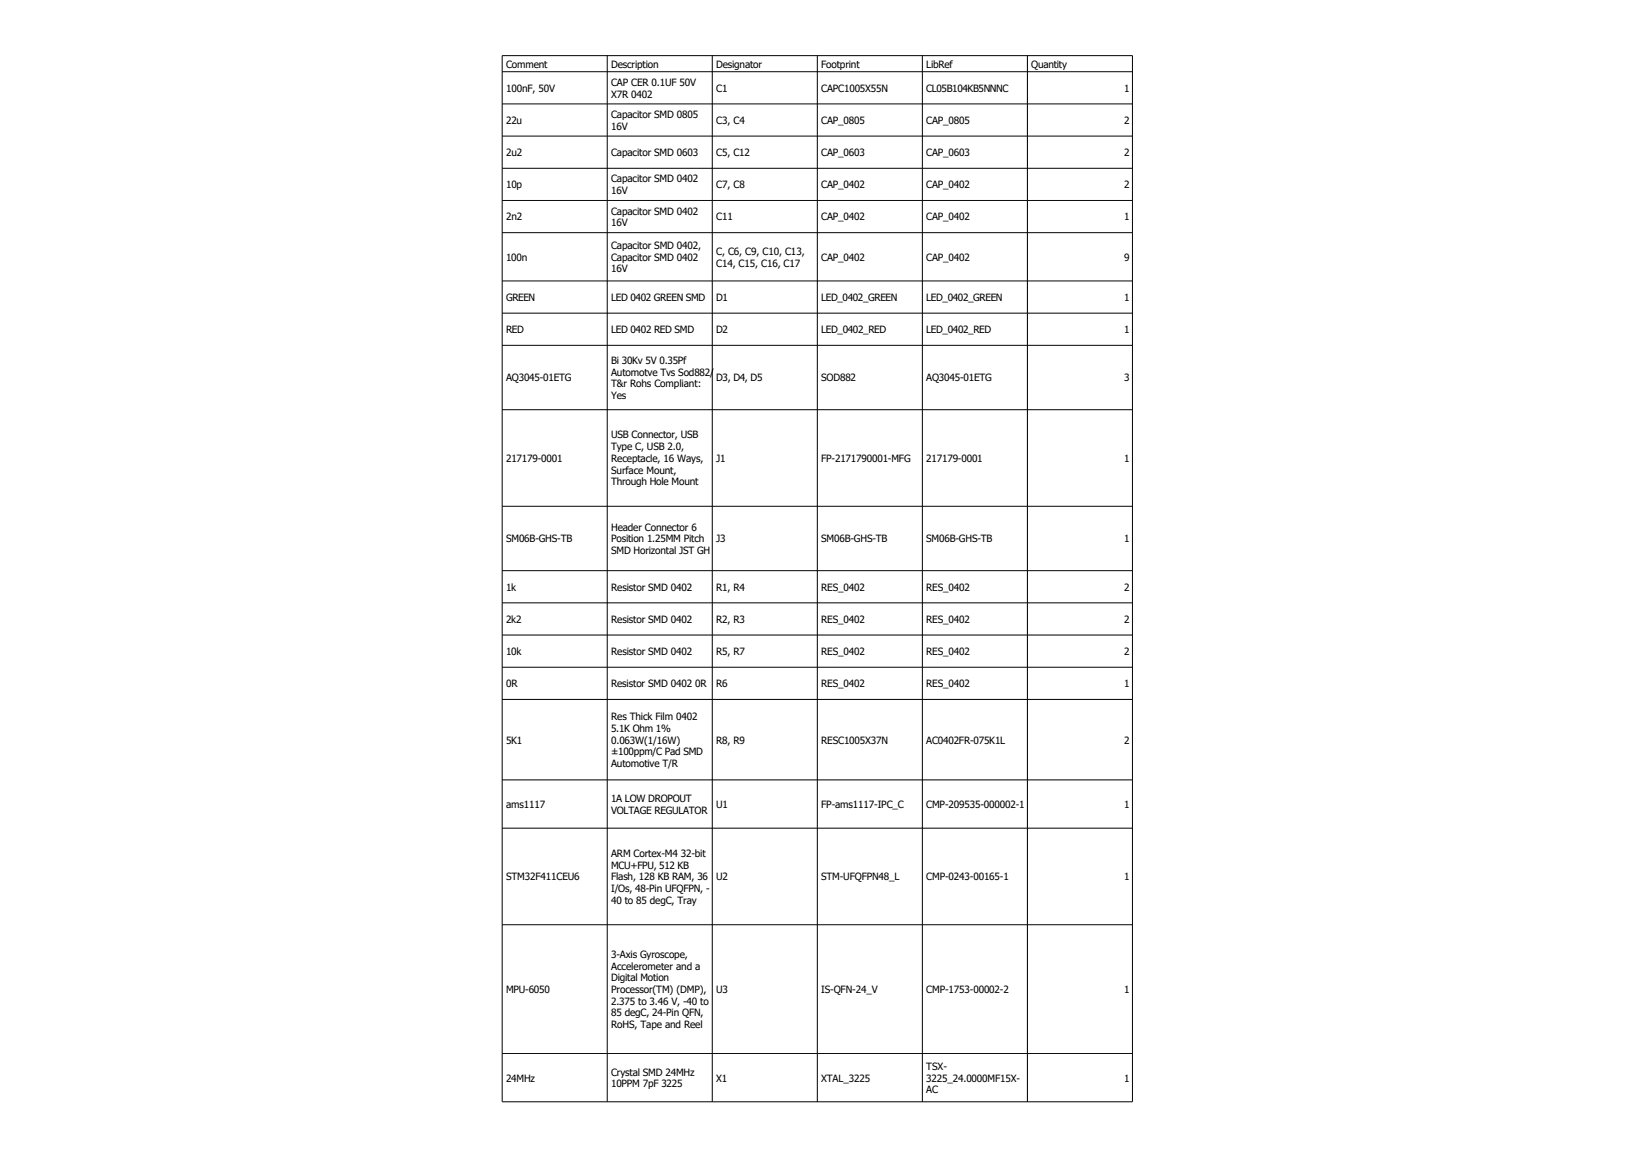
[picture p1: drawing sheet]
<svg xmlns="http://www.w3.org/2000/svg" width="297mm" height="210mm" viewBox="0 0 297 210" stroke-linecap="round" stroke-linejoin="round" font-family="sans-serif">
<defs><g id="words">
<g font-size="1.8">
<text x="91.9" y="12.3">Comment</text>
<text x="91.9" y="16.6">100nF, 50V</text>
<text x="111" y="12.3">Description</text>
<text x="111" y="15.6">CAP CER 0.1UF 50V</text>
<text x="111" y="17.7">X7R 0402</text>
<text x="130.1" y="12.3">Designator</text>
<text x="130.1" y="16.6">C1</text>
<text x="149.1" y="12.3">Footprint</text>
<text x="149.1" y="16.6">CAPC1005X55N</text>
<text x="168.2" y="12.3">LibRef</text>
<text x="168.2" y="16.6">CL05B104KB5NNNC</text>
<text x="187.3" y="12.3">Quantity</text>
<text x="204.2" y="16.6">1</text>
<text x="91.9" y="22.5">22u</text>
<text x="111" y="21.4">Capacitor SMD 0805</text>
<text x="111" y="23.6">16V</text>
<text x="130.1" y="22.5">C3, C4</text>
<text x="149.1" y="22.5">CAP_0805</text>
<text x="168.2" y="22.5">CAP_0805</text>
<text x="204.2" y="22.5">2</text>
<text x="91.9" y="28.3">2u2</text>
<text x="111" y="28.3">Capacitor SMD 0603</text>
<text x="130.1" y="28.3">C5, C12</text>
<text x="149.1" y="28.3">CAP_0603</text>
<text x="168.2" y="28.3">CAP_0603</text>
<text x="204.2" y="28.3">2</text>
<text x="91.9" y="34.2">10p</text>
<text x="111" y="33.1">Capacitor SMD 0402</text>
<text x="111" y="35.2">16V</text>
<text x="130.1" y="34.2">C7, C8</text>
<text x="149.1" y="34.2">CAP_0402</text>
<text x="168.2" y="34.2">CAP_0402</text>
<text x="204.2" y="34.2">2</text>
<text x="91.9" y="40">2n2</text>
<text x="111" y="39">Capacitor SMD 0402</text>
<text x="111" y="41.1">16V</text>
<text x="130.1" y="40">C11</text>
<text x="149.1" y="40">CAP_0402</text>
<text x="168.2" y="40">CAP_0402</text>
<text x="204.2" y="40">1</text>
<text x="91.9" y="47.3">100n</text>
<text x="111" y="45.2">Capacitor SMD 0402,</text>
<text x="111" y="47.3">Capacitor SMD 0402</text>
<text x="130.1" y="46.3">C, C6, C9, C10, C13,</text>
<text x="149.1" y="47.3">CAP_0402</text>
<text x="168.2" y="47.3">CAP_0402</text>
<text x="204.2" y="47.3">9</text>
<text x="111" y="49.5">16V</text>
<text x="130.1" y="48.4">C14, C15, C16, C17</text>
<text x="91.9" y="54.6">GREEN</text>
<text x="111" y="54.6">LED 0402 GREEN SMD</text>
<text x="130.1" y="54.6">D1</text>
<text x="149.1" y="54.6">LED_0402_GREEN</text>
<text x="168.2" y="54.6">LED_0402_GREEN</text>
<text x="204.2" y="54.6">1</text>
<text x="91.9" y="60.5">RED</text>
<text x="111" y="60.5">LED 0402 RED SMD</text>
<text x="130.1" y="60.5">D2</text>
<text x="149.1" y="60.5">LED_0402_RED</text>
<text x="168.2" y="60.5">LED_0402_RED</text>
<text x="204.2" y="60.5">1</text>
<text x="91.9" y="69.2">AQ3045-01ETG</text>
<text x="111" y="66.1">Bi 30Kv 5V 0.35Pf</text>
<text x="111" y="68.2">Automotve Tvs Sod882/</text>
<text x="111" y="70.3">T&amp;r Rohs Compliant:</text>
<text x="130.1" y="69.2">D3, D4, D5</text>
<text x="149.1" y="69.2">SOD882</text>
<text x="168.2" y="69.2">AQ3045-01ETG</text>
<text x="204.2" y="69.2">3</text>
<text x="111" y="72.4">Yes</text>
<text x="91.9" y="83.9">217179-0001</text>
<text x="111" y="79.6">USB Connector, USB</text>
<text x="111" y="81.7">Type C, USB 2.0,</text>
<text x="111" y="83.9">Receptacle, 16 Ways,</text>
<text x="130.1" y="83.9">J1</text>
<text x="149.1" y="83.9">FP-2171790001-MFG</text>
<text x="168.2" y="83.9">217179-0001</text>
<text x="204.2" y="83.9">1</text>
<text x="111" y="86">Surface Mount,</text>
<text x="111" y="88.1">Through Hole Mount</text>
<text x="91.9" y="98.5">SM06B-GHS-TB</text>
<text x="111" y="96.3">Header Connector 6</text>
<text x="111" y="98.5">Position 1.25MM Pitch</text>
<text x="111" y="100.6">SMD Horizontal JST GH</text>
<text x="130.1" y="98.5">J3</text>
<text x="149.1" y="98.5">SM06B-GHS-TB</text>
<text x="168.2" y="98.5">SM06B-GHS-TB</text>
<text x="204.2" y="98.5">1</text>
<text x="91.9" y="107.2">1k</text>
<text x="111" y="107.2">Resistor SMD 0402</text>
<text x="130.1" y="107.2">R1, R4</text>
<text x="149.1" y="107.2">RES_0402</text>
<text x="168.2" y="107.2">RES_0402</text>
<text x="204.2" y="107.2">2</text>
<text x="91.9" y="113.1">2k2</text>
<text x="111" y="113.1">Resistor SMD 0402</text>
<text x="130.1" y="113.1">R2, R3</text>
<text x="149.1" y="113.1">RES_0402</text>
<text x="168.2" y="113.1">RES_0402</text>
<text x="204.2" y="113.1">2</text>
<text x="91.9" y="118.9">10k</text>
<text x="111" y="118.9">Resistor SMD 0402</text>
<text x="130.1" y="118.9">R5, R7</text>
<text x="149.1" y="118.9">RES_0402</text>
<text x="168.2" y="118.9">RES_0402</text>
<text x="204.2" y="118.9">2</text>
<text x="91.9" y="124.8">0R</text>
<text x="111" y="124.8">Resistor SMD 0402 0R</text>
<text x="130.1" y="124.8">R6</text>
<text x="149.1" y="124.8">RES_0402</text>
<text x="168.2" y="124.8">RES_0402</text>
<text x="204.2" y="124.8">1</text>
<text x="111" y="130.7">Res Thick Film 0402</text>
<text x="91.9" y="135">5K1</text>
<text x="111" y="132.9">5.1K Ohm 1%</text>
<text x="111" y="135">0.063W(1/16W)</text>
<text x="111" y="137.1">±100ppm/C Pad SMD</text>
<text x="130.1" y="135">R8, R9</text>
<text x="149.1" y="135">RESC1005X37N</text>
<text x="168.2" y="135">AC0402FR-075K1L</text>
<text x="204.2" y="135">2</text>
<text x="111" y="139.2">Automotive T/R</text>
<text x="91.9" y="146.7">ams1117</text>
<text x="111" y="145.6">1A LOW DROPOUT</text>
<text x="111" y="147.7">VOLTAGE REGULATOR</text>
<text x="130.1" y="146.7">U1</text>
<text x="149.1" y="146.7">FP-ams1117-IPC_C</text>
<text x="168.2" y="146.7">CMP-209535-000002-1</text>
<text x="204.2" y="146.7">1</text>
<text x="111" y="155.6">ARM Cortex-M4 32-bit</text>
<text x="91.9" y="159.8">STM32F411CEU6</text>
<text x="111" y="157.7">MCU+FPU, 512 KB</text>
<text x="111" y="159.8">Flash, 128 KB RAM, 36</text>
<text x="111" y="162">I/Os, 48-Pin UFQFPN, -</text>
<text x="130.1" y="159.8">U2</text>
<text x="149.1" y="159.8">STM-UFQFPN48_L</text>
<text x="168.2" y="159.8">CMP-0243-00165-1</text>
<text x="204.2" y="159.8">1</text>
<text x="111" y="164.1">40 to 85 degC, Tray</text>
<text x="111" y="173.9">3-Axis Gyroscope,</text>
<text x="111" y="176">Accelerometer and a</text>
<text x="111" y="178.2">Digital Motion</text>
<text x="91.9" y="180.3">MPU-6050</text>
<text x="111" y="180.3">Processor(TM) (DMP),</text>
<text x="111" y="182.4">2.375 to 3.46 V, -40 to</text>
<text x="111" y="184.5">85 degC, 24-Pin QFN,</text>
<text x="130.1" y="180.3">U3</text>
<text x="149.1" y="180.3">IS-QFN-24_V</text>
<text x="168.2" y="180.3">CMP-1753-00002-2</text>
<text x="204.2" y="180.3">1</text>
<text x="111" y="186.7">RoHS, Tape and Reel</text>
<text x="91.9" y="196.4">24MHz</text>
<text x="111" y="195.3">Crystal SMD 24MHz</text>
<text x="111" y="197.4">10PPM 7pF 3225</text>
<text x="130.1" y="196.4">X1</text>
<text x="149.1" y="196.4">XTAL_3225</text>
<text x="168.2" y="194.2">TSX-</text>
<text x="168.2" y="196.4">3225_24.0000MF15X-</text>
<text x="204.2" y="196.4">1</text>
<text x="168.2" y="198.5">AC</text>
</g>
</g></defs>
<g fill="none" stroke="#000" stroke-width=".18">
<path d="M91.2 10.1h114.5v189.9h-114.5zM91.2 13h114.5M91.2 18.9h114.5M110.3 10.1v189.9M129.4 10.1v189.9M148.4 10.1v189.9M167.5 10.1v189.9M186.6 10.1v189.9M91.2 24.7h114.5M91.2 30.6h114.5M91.2 36.4h114.5M91.2 42.2h114.5"/>
<path d="M91.2 51h114.5M91.2 56.9h114.5M91.2 62.7h114.5M91.2 74.4h114.5M91.2 91.9h114.5M91.2 103.6h114.5M91.2 109.4h114.5M91.2 115.3h114.5M91.2 121.1h114.5M91.2 127h114.5M91.2 141.6h114.5M91.2 150.4h114.5"/>
<path d="M91.2 167.9h114.5M91.2 191.3h114.5"/>
</g>
<use href="#words"/>
</svg>
